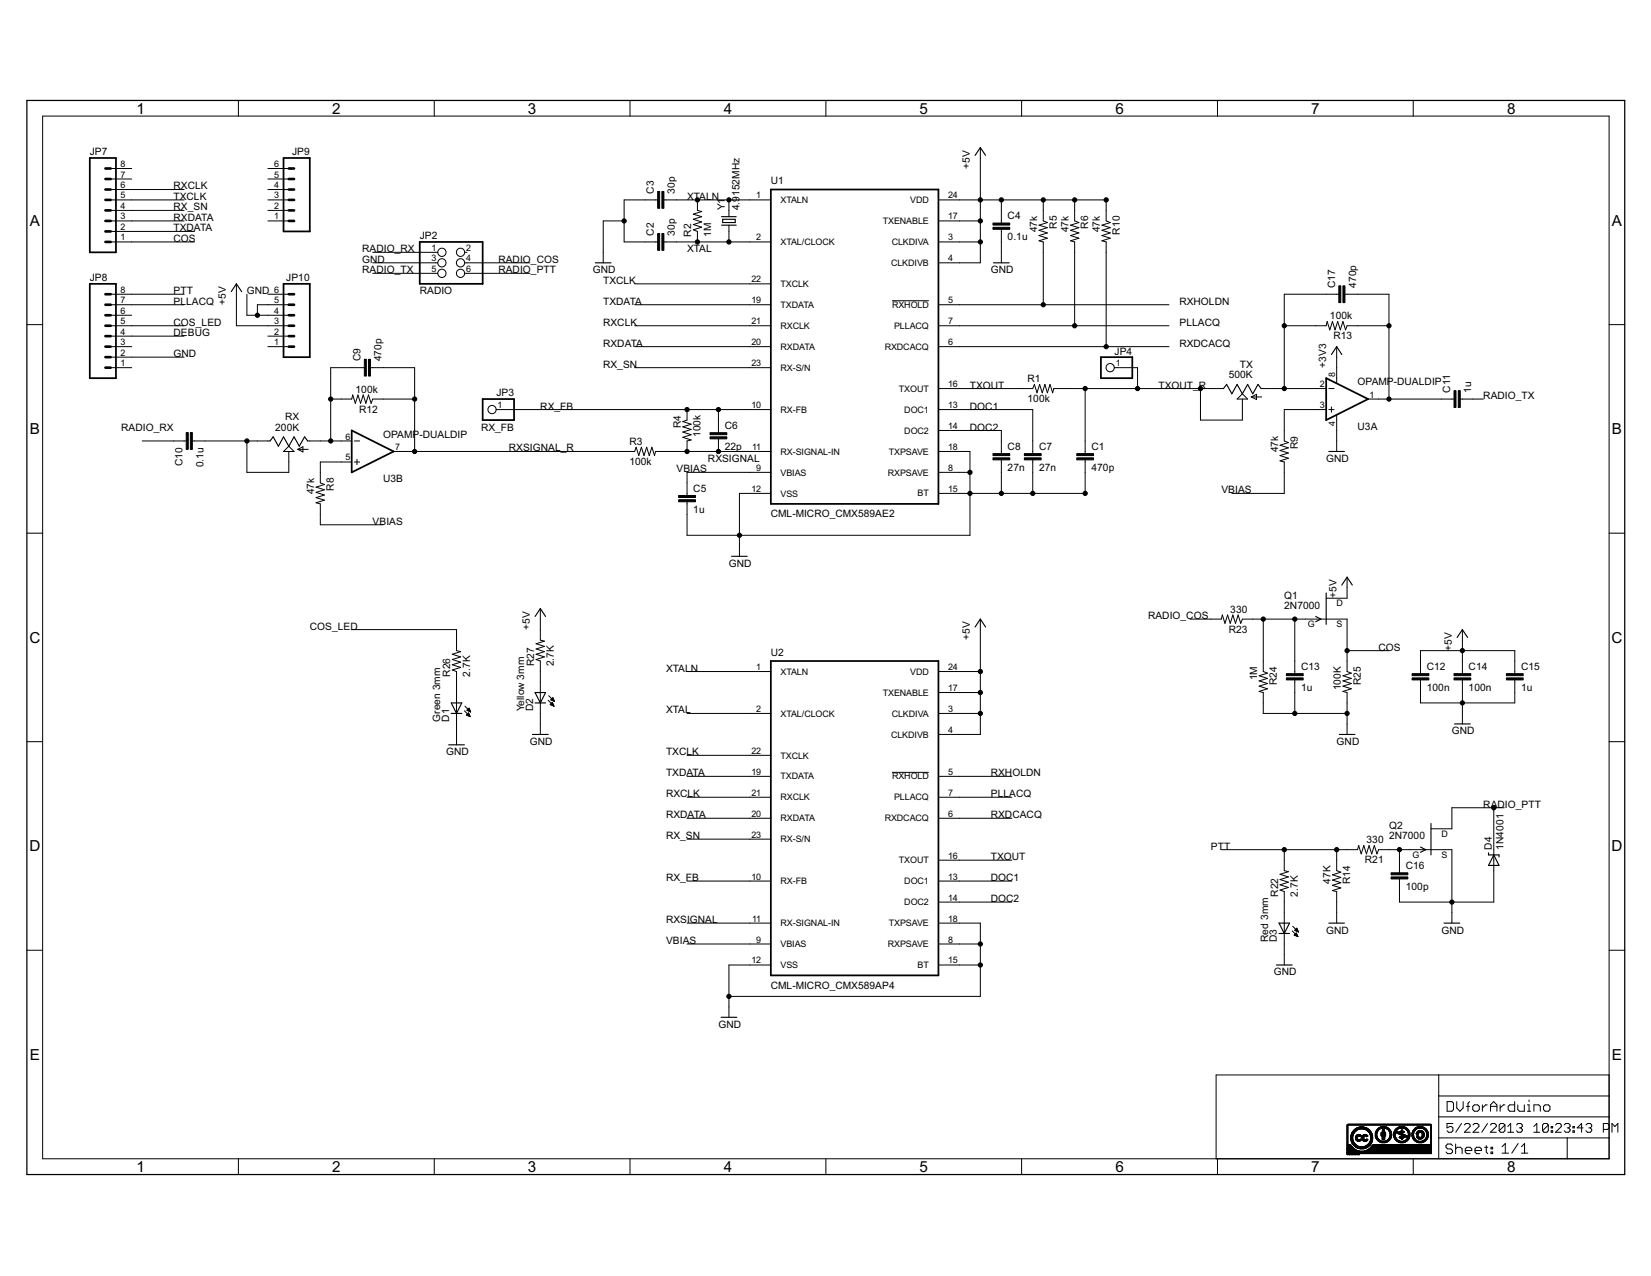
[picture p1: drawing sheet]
<svg xmlns="http://www.w3.org/2000/svg" width="279mm" height="216mm" viewBox="0 0 279 216" stroke-linecap="round" stroke-linejoin="round" font-family="sans-serif">
<defs><g id="words">
<g font-size="2.9">
<text x="23.1" y="19.2">1</text>
<text x="56.2" y="19.2">2</text>
<text x="89.4" y="19.2">3</text>
<text x="122.5" y="19.2">4</text>
<text x="155.6" y="19.2">5</text>
<text x="188.8" y="19.2">6</text>
<text x="221.9" y="19.2">7</text>
<text x="255" y="19.2">8</text>
<text x="5" y="38.2">A</text>
<text x="272.8" y="38.2">A</text>
<text x="5" y="73.5">B</text>
<text x="272.8" y="73.5">B</text>
<text x="5" y="108.8">C</text>
<text x="272.7" y="108.8">C</text>
<text x="5" y="144.1">D</text>
<text x="272.7" y="144.1">D</text>
<text x="5" y="179.3">E</text>
<text x="272.8" y="179.3">E</text>
<text x="23.1" y="198.3">1</text>
<text x="56.2" y="198.3">2</text>
<text x="89.4" y="198.3">3</text>
<text x="122.5" y="198.3">4</text>
<text x="155.6" y="198.3">5</text>
<text x="188.8" y="198.3">6</text>
<text x="221.9" y="198.3">7</text>
<text x="255" y="198.3">8</text>
</g>
<g font-size="1.9">
<text x="15.2" y="26.2">JP7</text>
<text x="49.4" y="26.2">JP9</text>
<text x="164.1" y="28.5" transform="rotate(-90 164.1 28.5)">+5V</text>
<text x="29.4" y="33.8">TXCLK</text>
<text x="29.4" y="32.1">RXCLK</text>
<text x="29.4" y="35.6">RX_SN</text>
<text x="110.7" y="32.8" transform="rotate(-90 110.7 32.8)">C3</text>
<text x="114.2" y="32.8" transform="rotate(-90 114.2 32.8)">30p</text>
<text x="116.3" y="33.8">XTALN</text>
<text x="122.6" y="35.6" transform="rotate(-90 122.6 35.6)">Y1</text>
<text x="125.1" y="35.6" transform="rotate(-90 125.1 35.6)">4.9152MHz</text>
<text x="130.4" y="31.2">U1</text>
<text x="29.4" y="37.4">RXDATA</text>
<text x="29.4" y="39.2">TXDATA</text>
<text x="29.4" y="40.9">COS</text>
<text x="71" y="40.5">JP2</text>
<text x="110.7" y="39.9" transform="rotate(-90 110.7 39.9)">C2</text>
<text x="114.2" y="39.9" transform="rotate(-90 114.2 39.9)">30p</text>
<text x="117" y="40" transform="rotate(-90 117 40)">R2</text>
<text x="120.3" y="40" transform="rotate(-90 120.3 40)">1M</text>
<text x="170.5" y="40.7">0.1u</text>
<text x="170.5" y="37.1">C4</text>
<text x="175.5" y="39.3" transform="rotate(-90 175.5 39.3)">47k</text>
<text x="178.8" y="38.7" transform="rotate(-90 178.8 38.7)">R5</text>
<text x="180.8" y="39.3" transform="rotate(-90 180.8 39.3)">47k</text>
<text x="184.2" y="38.7" transform="rotate(-90 184.2 38.7)">R6</text>
<text x="186.1" y="39.3" transform="rotate(-90 186.1 39.3)">47k</text>
<text x="189.5" y="39.7" transform="rotate(-90 189.5 39.7)">R10</text>
<text x="15.2" y="47.5">JP8</text>
<text x="48.4" y="47.5">JP10</text>
<text x="61.3" y="44.5">GND</text>
<text x="61.3" y="42.7">RADIO_RX</text>
<text x="61.3" y="46.2">RADIO_TX</text>
<text x="84.3" y="46.2">RADIO_PTT</text>
<text x="84.3" y="44.5">RADIO_COS</text>
<text x="100.3" y="46.2">GND</text>
<text x="116.3" y="42.7">XTAL</text>
<text x="167.7" y="46.2">GND</text>
<text x="29.4" y="51.6">PLLACQ</text>
<text x="29.4" y="49.8">PTT</text>
<text x="38.2" y="51.6" transform="rotate(-90 38.2 51.6)">+5V</text>
<text x="41.8" y="49.8">GND</text>
<text x="71" y="49.8">RADIO</text>
<text x="102.1" y="48">TXCLK</text>
<text x="102.1" y="51.6">TXDATA</text>
<text x="199.6" y="51.6">RXHOLDN</text>
<text x="225.9" y="48.7" transform="rotate(-90 225.9 48.7)">C17</text>
<text x="229.5" y="48.7" transform="rotate(-90 229.5 48.7)">470p</text>
<text x="29.4" y="55.1">COS_LED</text>
<text x="29.4" y="56.9">DEBUG</text>
<text x="102.1" y="55.1">RXCLK</text>
<text x="102.1" y="58.7">RXDATA</text>
<text x="188.6" y="60">JP4</text>
<text x="199.6" y="55.1">PLLACQ</text>
<text x="199.6" y="58.7">RXDCACQ</text>
<text x="225.1" y="54.1">100k</text>
<text x="225.7" y="57.4">R13</text>
<text x="29.4" y="60.4">GND</text>
<text x="61" y="61.1" transform="rotate(-90 61 61.1)">C9</text>
<text x="64.6" y="61.1" transform="rotate(-90 64.6 61.1)">470p</text>
<text x="102.1" y="62.2">RX_SN</text>
<text x="164.1" y="65.8">TXOUT</text>
<text x="173.9" y="64.7">R1</text>
<text x="196.1" y="65.8">TXOUT_R</text>
<text x="207.9" y="64">500K</text>
<text x="209.8" y="62.2">TX</text>
<text x="224.4" y="62.2" transform="rotate(-90 224.4 62.2)">+3V3</text>
<text x="229.7" y="65.2">OPAMP-DUALDIP</text>
<text x="48.3" y="71.1">RX</text>
<text x="60.2" y="66.5">100k</text>
<text x="60.8" y="69.8">R12</text>
<text x="84" y="67.1">JP3</text>
<text x="91.4" y="69.3">RX_FB</text>
<text x="164.1" y="69.3">DOC1</text>
<text x="173.9" y="68.1">100k</text>
<text x="245.4" y="66.5" transform="rotate(-90 245.4 66.5)">C11</text>
<text x="249" y="66.5" transform="rotate(-90 249 66.5)">1u</text>
<text x="251" y="67.5">RADIO_TX</text>
<text x="20.5" y="72.8">RADIO_RX</text>
<text x="46.6" y="72.8">200K</text>
<text x="64.8" y="74.1">OPAMP-DUALDIP</text>
<text x="81.4" y="72.8">RX_FB</text>
<text x="86.1" y="76.4">RXSIGNAL_R</text>
<text x="106.5" y="75.3">R3</text>
<text x="115.2" y="72.4" transform="rotate(-90 115.2 72.4)">R4</text>
<text x="118.6" y="74" transform="rotate(-90 118.6 74)">100k</text>
<text x="122.6" y="76.1">22p</text>
<text x="122.6" y="72.6">C6</text>
<text x="164.1" y="72.8">DOC2</text>
<text x="170.5" y="76.1">C8</text>
<text x="175.8" y="76.1">C7</text>
<text x="184.7" y="76.1">C1</text>
<text x="216.3" y="76.5" transform="rotate(-90 216.3 76.5)">47k</text>
<text x="219.6" y="76" transform="rotate(-90 219.6 76)">R9</text>
<text x="229.7" y="72.8">U3A</text>
<text x="30.9" y="78.9" transform="rotate(-90 30.9 78.9)">C10</text>
<text x="34.4" y="79.1" transform="rotate(-90 34.4 79.1)">0.1u</text>
<text x="53.1" y="83.6" transform="rotate(-90 53.1 83.6)">47k</text>
<text x="56.5" y="83" transform="rotate(-90 56.5 83)">R8</text>
<text x="64.8" y="81.6">U3B</text>
<text x="106.5" y="78.7">100k</text>
<text x="114.5" y="79.9">VBIAS</text>
<text x="117.3" y="83.2">C5</text>
<text x="119.8" y="78.2">RXSIGNAL</text>
<text x="170.5" y="79.7">27n</text>
<text x="175.8" y="79.7">27n</text>
<text x="184.7" y="79.7">470p</text>
<text x="206.7" y="83.5">VBIAS</text>
<text x="224.4" y="78.2">GND</text>
<text x="63.1" y="88.8">VBIAS</text>
<text x="117.3" y="86.8">1u</text>
<text x="130.4" y="87.5">CML-MICRO_CMX589AE2</text>
<text x="123.4" y="95.9">GND</text>
<text x="217.3" y="101.3">Q1</text>
<text x="226.2" y="101.2" transform="rotate(-90 226.2 101.2)">+5V</text>
<text x="52.4" y="106.5">COS_LED</text>
<text x="89.7" y="106.5" transform="rotate(-90 89.7 106.5)">+5V</text>
<text x="194.3" y="104.8">RADIO_COS</text>
<text x="207.9" y="107.1">R23</text>
<text x="208.2" y="103.7">330</text>
<text x="217.3" y="103">2N7000</text>
<text x="90.4" y="112.7" transform="rotate(-90 90.4 112.7)">R27</text>
<text x="93.7" y="112.7" transform="rotate(-90 93.7 112.7)">2.7K</text>
<text x="112.7" y="113.6">XTALN</text>
<text x="130.4" y="111">U2</text>
<text x="164.1" y="108.3" transform="rotate(-90 164.1 108.3)">+5V</text>
<text x="220.2" y="113.4">C13</text>
<text x="233.3" y="110.1">COS</text>
<text x="241.4" y="113.4">C12</text>
<text x="245.7" y="110.1" transform="rotate(-90 245.7 110.1)">+5V</text>
<text x="248.5" y="113.4">C14</text>
<text x="257.4" y="113.4">C15</text>
<text x="76.2" y="114.5" transform="rotate(-90 76.2 114.5)">R26</text>
<text x="79.6" y="114.5" transform="rotate(-90 79.6 114.5)">2.7K</text>
<text x="212.7" y="115.1" transform="rotate(-90 212.7 115.1)">1M</text>
<text x="216.1" y="115.9" transform="rotate(-90 216.1 115.9)">R24</text>
<text x="220.2" y="116.9">1u</text>
<text x="226.9" y="116.8" transform="rotate(-90 226.9 116.8)">100K</text>
<text x="230.3" y="115.9" transform="rotate(-90 230.3 115.9)">R25</text>
<text x="241.4" y="116.9">100n</text>
<text x="248.5" y="116.9">100n</text>
<text x="257.4" y="116.9">1u</text>
<text x="74.5" y="122.1" transform="rotate(-90 74.5 122.1)">Green 3mm</text>
<text x="76" y="122.1" transform="rotate(-90 76 122.1)">D1</text>
<text x="88.7" y="120.4" transform="rotate(-90 88.7 120.4)">Yellow 3mm</text>
<text x="90.2" y="120.4" transform="rotate(-90 90.2 120.4)">D2</text>
<text x="112.7" y="120.7">XTAL</text>
<text x="245.7" y="124.3">GND</text>
<text x="75.5" y="127.8">GND</text>
<text x="89.7" y="126">GND</text>
<text x="112.7" y="127.8">TXCLK</text>
<text x="112.7" y="131.4">TXDATA</text>
<text x="167.7" y="131.4">RXHOLDN</text>
<text x="226.2" y="126">GND</text>
<text x="112.7" y="134.9">RXCLK</text>
<text x="167.7" y="134.9">PLLACQ</text>
<text x="251" y="136.7">RADIO_PTT</text>
<text x="112.7" y="138.4">RXDATA</text>
<text x="112.7" y="142">RX_SN</text>
<text x="167.7" y="138.4">RXDCACQ</text>
<text x="204.9" y="143.8">PTT</text>
<text x="231.3" y="142.7">330</text>
<text x="235.1" y="142">2N7000</text>
<text x="235.1" y="140.3">Q2</text>
<text x="252.5" y="143.8" transform="rotate(-90 252.5 143.8)">D4</text>
<text x="254.4" y="143.8" transform="rotate(-90 254.4 143.8)">1N4001</text>
<text x="112.7" y="149.1">RX_FB</text>
<text x="167.7" y="149.1">DOC1</text>
<text x="167.7" y="145.5">TXOUT</text>
<text x="225.1" y="149.5" transform="rotate(-90 225.1 149.5)">47K</text>
<text x="228.5" y="149.6" transform="rotate(-90 228.5 149.6)">R14</text>
<text x="231" y="146.1">R21</text>
<text x="237.9" y="147">C16</text>
<text x="167.7" y="152.6">DOC2</text>
<text x="216.3" y="151.7" transform="rotate(-90 216.3 151.7)">R22</text>
<text x="219.6" y="151.7" transform="rotate(-90 219.6 151.7)">2.7K</text>
<text x="237.9" y="150.6">100p</text>
<text x="112.7" y="156.2">RXSIGNAL</text>
<text x="112.7" y="159.7">VBIAS</text>
<text x="214.6" y="159.4" transform="rotate(-90 214.6 159.4)">Red 3mm</text>
<text x="216.1" y="159.4" transform="rotate(-90 216.1 159.4)">D3</text>
<text x="224.4" y="158">GND</text>
<text x="243.9" y="158">GND</text>
<text x="130.4" y="167.3">CML-MICRO_CMX589AP4</text>
<text x="215.6" y="165">GND</text>
<text x="121.6" y="173.9">GND</text>
</g>
<g font-size="1.7">
<text x="20.4" y="28.3">8</text>
<text x="46.4" y="28.3">6</text>
<text x="20.4" y="35.4">4</text>
<text x="20.4" y="33.6">5</text>
<text x="20.4" y="31.8">6</text>
<text x="20.4" y="30">7</text>
<text x="46.4" y="35.4">2</text>
<text x="46.4" y="33.6">3</text>
<text x="46.4" y="31.8">4</text>
<text x="46.4" y="30">5</text>
<text x="128" y="33.6">1</text>
<text x="132.1" y="34.4">XTALN</text>
<text x="154" y="34.4">VDD</text>
<text x="160.4" y="33.6">24</text>
<text x="20.4" y="40.7">1</text>
<text x="20.4" y="38.9">2</text>
<text x="20.4" y="37.1">3</text>
<text x="46.4" y="37.1">1</text>
<text x="128" y="40.7">2</text>
<text x="132.1" y="41.5">XTAL/CLOCK</text>
<text x="149.4" y="37.9">TXENABLE</text>
<text x="150.9" y="41.5">CLKDIVA</text>
<text x="160.4" y="40.7">3</text>
<text x="160.4" y="37.1">17</text>
<text x="73" y="42.5">1</text>
<text x="73" y="44.2">3</text>
<text x="73" y="46">5</text>
<text x="78.9" y="42.5">2</text>
<text x="78.9" y="44.2">4</text>
<text x="78.9" y="46">6</text>
<text x="127.2" y="47.8">22</text>
<text x="150.8" y="45">CLKDIVB</text>
<text x="160.4" y="44.2">4</text>
<text x="20.4" y="53.1">6</text>
<text x="20.4" y="51.3">7</text>
<text x="20.4" y="49.5">8</text>
<text x="46.4" y="53.1">4</text>
<text x="46.4" y="51.3">5</text>
<text x="46.4" y="49.5">6</text>
<text x="127.2" y="51.3">19</text>
<text x="132.1" y="48.6">TXCLK</text>
<text x="132.1" y="52.1">TXDATA</text>
<text x="151" y="52.1">RXHOLD</text>
<text x="160.4" y="51.3">5</text>
<text x="20.4" y="58.4">3</text>
<text x="20.4" y="56.6">4</text>
<text x="20.4" y="54.9">5</text>
<text x="46.4" y="58.4">1</text>
<text x="46.4" y="56.6">2</text>
<text x="46.4" y="54.9">3</text>
<text x="127.2" y="54.9">21</text>
<text x="127.2" y="58.4">20</text>
<text x="132.1" y="55.6">RXCLK</text>
<text x="132.1" y="59.2">RXDATA</text>
<text x="149.7" y="59.2">RXDCACQ</text>
<text x="151.3" y="55.6">PLLACQ</text>
<text x="160.4" y="54.9">7</text>
<text x="160.4" y="58.4">6</text>
<text x="20.4" y="62">1</text>
<text x="20.4" y="60.2">2</text>
<text x="127.2" y="62">23</text>
<text x="132.1" y="62.7">RX-S/N</text>
<text x="160.4" y="65.5">16</text>
<text x="188.8" y="62">1</text>
<text x="223.4" y="65.5">2</text>
<text x="226" y="63.7" transform="rotate(-90 226 63.7)">8</text>
<text x="84.2" y="69">1</text>
<text x="127.2" y="69">10</text>
<text x="132.1" y="69.8">RX-FB</text>
<text x="152.1" y="66.3">TXOUT</text>
<text x="153" y="69.8">DOC1</text>
<text x="160.4" y="69">13</text>
<text x="223.4" y="69">3</text>
<text x="231.8" y="67.3">1</text>
<text x="58.4" y="77.9">5</text>
<text x="58.4" y="74.4">6</text>
<text x="66.9" y="76.1">7</text>
<text x="127.3" y="76.1">11</text>
<text x="132.1" y="76.9">RX-SIGNAL-IN</text>
<text x="150.4" y="76.9">TXPSAVE</text>
<text x="153" y="73.4">DOC2</text>
<text x="160.4" y="72.6">14</text>
<text x="160.4" y="76.1">18</text>
<text x="226" y="72.1" transform="rotate(-90 226 72.1)">4</text>
<text x="127.2" y="83.2">12</text>
<text x="128" y="79.7">9</text>
<text x="132.1" y="80.5">VBIAS</text>
<text x="150.2" y="80.5">RXPSAVE</text>
<text x="160.4" y="83.2">15</text>
<text x="160.4" y="79.7">8</text>
<text x="132.1" y="84">VSS</text>
<text x="155.3" y="84">BT</text>
<text x="221.3" y="106.1">G</text>
<text x="226.2" y="102.5">D</text>
<text x="226.2" y="106.1">S</text>
<text x="128" y="113.4">1</text>
<text x="160.4" y="113.4">24</text>
<text x="132.1" y="114.2">XTALN</text>
<text x="149.4" y="117.7">TXENABLE</text>
<text x="154" y="114.2">VDD</text>
<text x="160.4" y="116.9">17</text>
<text x="128" y="120.5">2</text>
<text x="132.1" y="121.2">XTAL/CLOCK</text>
<text x="150.8" y="124.8">CLKDIVB</text>
<text x="150.9" y="121.2">CLKDIVA</text>
<text x="160.4" y="120.5">3</text>
<text x="160.4" y="124">4</text>
<text x="127.2" y="127.6">22</text>
<text x="127.2" y="131.1">19</text>
<text x="132.1" y="128.3">TXCLK</text>
<text x="132.1" y="131.9">TXDATA</text>
<text x="151" y="131.9">RXHOLD</text>
<text x="160.4" y="131.1">5</text>
<text x="127.2" y="134.7">21</text>
<text x="132.1" y="135.4">RXCLK</text>
<text x="151.3" y="135.4">PLLACQ</text>
<text x="160.4" y="134.7">7</text>
<text x="127.2" y="141.7">23</text>
<text x="127.2" y="138.2">20</text>
<text x="132.1" y="142.5">RX-S/N</text>
<text x="132.1" y="139">RXDATA</text>
<text x="149.7" y="139">RXDCACQ</text>
<text x="160.4" y="138.2">6</text>
<text x="243.9" y="141.6">D</text>
<text x="127.2" y="148.8">10</text>
<text x="132.1" y="149.6">RX-FB</text>
<text x="152.1" y="146.1">TXOUT</text>
<text x="153" y="149.6">DOC1</text>
<text x="160.4" y="148.8">13</text>
<text x="160.4" y="145.3">16</text>
<text x="239.1" y="145.1">G</text>
<text x="243.9" y="145.1">S</text>
<text x="127.3" y="155.9">11</text>
<text x="153" y="153.2">DOC2</text>
<text x="160.4" y="152.4">14</text>
<text x="160.4" y="155.9">18</text>
<text x="128" y="159.5">9</text>
<text x="132.1" y="156.7">RX-SIGNAL-IN</text>
<text x="132.1" y="160.3">VBIAS</text>
<text x="150.2" y="160.3">RXPSAVE</text>
<text x="150.4" y="156.7">TXPSAVE</text>
<text x="160.4" y="159.5">8</text>
<text x="127.2" y="163">12</text>
<text x="132.1" y="163.8">VSS</text>
<text x="155.3" y="163.8">BT</text>
<text x="160.4" y="163">15</text>
</g>
</g></defs>
<g fill="none" stroke="#000" stroke-width=".17">
<path d="M7.2 19.6h265.1v176.5h-265.1zM40.3 17v2.6M73.5 17v2.6M106.6 17v2.6M139.8 17v2.6M172.9 17v2.6M206 17v2.6M239.2 17v2.6M18.7 33.8h12.5M18.7 37.4h12.5M18.7 39.2h14.2M18.7 35.6h12.5"/>
<path d="M18.7 32.1h12.5M18.7 30.3h3.6M18.7 28.5h3.6M45.3 33.8h3.6M45.3 37.4h3.6M45.3 35.6h3.6M45.3 32.1h3.6M45.3 30.3h3.6M45.3 28.5h3.6M105.6 37.4h-3.5v7.1M111.3 33.8h-5.7v7.1h5.7M112.4 33.8h18.1"/>
<path d="M118 33.8v1.8l.7 .2-1.4 .4 1.4 .5-1.4 .4 1.4 .4-1.4 .5 1.4 .4-1.4 .5 .7 .3v1.7M123.4 33.8v2.9M123.4 38.1v2.8M158.8 33.8h28.4v3.6l.7 .3-1.4 .4 1.4 .4-1.4 .5 1.4 .4-1.4 .5 1.4 .4-1.4 .4 .7 .2v17.8M158.8 37.4h7.1M165.9 25v19.5h-7.1M169.5 33.8v3.9M169.5 38.8v5.7M176.6 33.8v3.6l.6 .3-1.4 .4 1.4 .4-1.4 .5 1.4 .4-1.4 .5 1.4 .4-1.4 .4 .8 .2v10.7M181.9 33.8v3.6l.7 .3-1.4 .4 1.4 .4-1.4 .5 1.4 .4-1.4 .5 1.4 .4-1.4 .4 .7 .2v14.2M4.6 54.9h2.6M18.7 40.9h14.2"/>
<path d="M18.7 55.1h12.5M18.7 49.8h12.5M18.7 51.6h12.5M18.7 58.7h3.6M18.7 56.9h12.5M18.7 53.3h3.6M40 48v7.1h8.9M41.8 49.8v3.5h7.1M45.3 49.8h3.6M45.3 58.7h3.6M45.3 56.9h3.6M48.9 51.6h-5.3v1.7"/>
<path d="M63.1 44.5h11M63.1 42.7h11M63.1 46.2h11M78.6 44.5h11.1M78.6 42.7h.4M78.6 46.2h11.1M107.4 55.1h23.1M107.4 51.6h23.1M107.4 58.7h23.1M107.4 48h23.1M112.4 40.9h18.1M151 50.9h6.2"/>
<path d="M158.8 40.9h7.1M158.8 55.1h39M158.8 51.6h39M158.8 58.7h39M217.3 55.1h7.1l.2-.7 .4 1.4 .5-1.4 .4 1.4 .5-1.4 .4 1.4 .5-1.4 .4 1.4 .3-.7h7.1M226.2 58.7v6.1M226.5 49.8h-9.2v15.9M227.6 49.8h7.5v17.7M272.3 54.9h2.7M18.7 62.2h3.6M18.7 60.4h12.5M24.1 74.6h7.4"/>
<path d="M32.6 74.6h13.1M41.8 74.6v5.3h7.1v-3.5M48.9 75.5l.9 .9h-1.8zM50.4 76h1.8M50.4 76l.9-.4v.9zM52.1 74.6h7.4M56 67.5h3.5l.2-.7 .4 1.4 .5-1.4 .4 1.4 .5-1.4 .4 1.4 .5-1.4 .4 1.4 .3-.7h7.1M59.5 78.2h-5.3v3.5l.7 .3-1.4 .4 1.4 .5-1.4 .4 1.4 .5-1.4 .4 1.4 .4-1.4 .5 .7 .2v3.5h10.6M60 74.6h.9M60 78.2h.9M60.4 77.7v.9M61.6 62.2h-5.6v12.4"/>
<path d="M62.7 62.2h7.5v14.2M66.6 76.4h40.8l.3-.7 .4 1.4 .4-1.4 .5 1.4 .4-1.4 .5 1.4 .4-1.4 .5 1.4 .1-.7h19.6M83.9 69.3h46.6M107.4 62.2h23.1M116.3 69.3v1.8l-.8 .2 1.5 .5-1.5 .4 1.5 .5-1.5 .4 1.5 .5-1.5 .4 1.5 .4-.7 .2v1.8M121.6 69.3v3.9M121.6 74.3v2.1M130.5 79.9h-14.2v3.9M158.8 65.7h16l.2-.7 .5 1.5 .4-1.5 .5 1.5 .4-1.5 .4 1.5 .5-1.5 .4 1.5 .2-.8h28.8M158.8 76.4h5.3v14.2h-47.8v-5.7M158.8 69.3h16v7.5M158.8 72.8h10.7v4"/>
<path d="M158.8 79.9h5.3M169.5 77.8v5.7M174.8 77.8v5.7M183.6 65.7v11.1M183.6 77.8v5.7h-24.8M188.6 62.2h3.9v3.5M203.2 65.7v5.4h7v-3.6M209.4 67.5l.8-.9 .9 .9zM211.8 67.2h1.7M211.8 67.2l.8-.5v.9zM213.4 65.7h11M224.4 69.3h-7.1v5.3l.7 .3-1.4 .4 1.4 .5-1.4 .4 1.4 .4-1.4 .5 1.4 .4-1.4 .5 .7 .2v5.3h-8.8"/>
<path d="M224.9 65.7h.9M224.9 69.3h.9M225.3 68.9v.8M226.2 70.2v6.2M231.5 67.5h14.6M247.1 67.5h3.9M4.6 90.2h2.6M130.5 83.5h-5.4v10.6M228 97.7v3.5h-3.6M272.3 90.2h2.7M59.5 106.5h17.8v3.6l.7 .2-1.5 .4 1.5 .4-1.5 .5 1.5 .4-1.5 .5 1.5 .4-1.5 .5 .8 .2v12.4M78.7 119.5l1 1"/>
<path d="M79.2 120h.2M79.3 119.9h.1M79.4 119.8h.1M91.4 103v5.3l.7 .2-1.4 .4 1.4 .5-1.4 .4 1.4 .5-1.4 .4 1.4 .4-1.4 .5 .7 .2v12.5M92.8 118.5l.9 1M92.9 117.7l.9 1M93.2 119.2h.4M93.2 119.3h.4M93.2 118.4h.5M93.2 119.1h.4M93.3 118.3h.4M93.3 119h.3"/>
<path d="M93.4 119.3h.3M93.4 118.9h.1M93.4 118.5h.3M93.4 118.2h.2M93.5 118.9l.2 .6-.6-.3zM93.5 118.9h.1M93.5 118.1h.1M93.6 118l.2 .7-.6-.3zM93.6 119.4h.1M93.6 118.6h.2M93.7 119.5h.1M93.7 118.6h.1"/>
<path d="M116.3 113.6h14.2M158.8 117.2h7.1M158.8 113.6h7.1M165.9 104.8v19.5h-7.1M201.4 104.8h5.3l.2-.7 .4 1.4 .5-1.4 .4 1.4 .4-1.4 .5 1.4 .4-1.4 .5 1.4 .2-.7h17.8v8.8l.7 .3-1.4 .4 1.4 .5-1.4 .4 1.4 .5-1.4 .4 1.4 .4-1.4 .5 .7 .2v7.1M213.8 104.8v8.8l.7 .3-1.4 .4 1.4 .5-1.4 .4 1.4 .5-1.4 .4 1.4 .4-1.4 .5 .7 .2v3.5h14.2M219.1 104.8v9.2M219.1 115v5.7M228 110.1h7.1M240.4 115v3.9h15.9v-3.9M240.4 114v-3.9h15.9v3.9M247.5 106.5v7.5"/>
<path d="M247.5 115v7.5M4.6 125.5h2.6M78.6 120.3l1 .9M78.9 121l.4-.4 .3 .6zM79 121h.4M79 120.2l.4-.4 .3 .7zM79 120.9h.4M79.1 121h.4M79.1 120.1h.4M79.1 120.2h.4M79.1 120.8h.3M79.2 120.7h.1"/>
<path d="M79.2 121.1h.3M79.3 120.3h.3M79.4 121.2h.1M79.4 120.4h.2M79.6 120.4h.1M116.3 131.4h14.2M116.3 120.7h14.2M116.3 134.9h14.2M116.3 138.5h14.2M116.3 127.8h14.2M151 130.7h6.2M158.8 131.4h12.4"/>
<path d="M158.8 120.7h7.1M158.8 134.9h12.4M158.8 138.5h12.4M252.8 136.7v15.9h-16v-3.9M254.6 136.7h-8.9v3.5h-3.5M272.3 125.5h2.7M116.3 149.1h14.2M116.3 142h14.2M116.3 156.2h14.2M116.3 159.7h14.2M158.8 156.2h7.1v12.4h-42.5M158.8 149.1h12.4"/>
<path d="M158.8 152.6h12.4M158.8 159.7h7.1M158.8 145.5h12.4M206.7 143.8h23l.2-.7 .5 1.4 .4-1.4 .4 1.4 .5-1.4 .4 1.4 .5-1.4 .4 1.4 .3-.7h12.4v12.4M217.3 143.8v3.5l.7 .2-1.4 .4 1.4 .5-1.4 .4 1.4 .5-1.4 .4 1.4 .5-1.4 .4 .7 .3v12.4M218.7 157.5l.9 1M218.8 156.7l.9 1M219 158.2l.4-.3 .2 .6zM219 158.2h.5M219.1 158.1h.4M219.1 157.4h.5M219.2 158.3h.3"/>
<path d="M219.2 158.1h.3M219.2 157.5h.4M219.2 157.3h.4M219.3 158h.1M219.3 157.2h.2M219.3 158.3h.3M219.3 157.9h.1M219.4 157.5h.3M219.4 157.2h.1M219.4 157.1h.1M219.5 157.1l.2 .6-.6-.3zM219.5 158.4h.1"/>
<path d="M219.5 157.6h.2M219.7 157.7h.1M226.2 143.8v3.5l.7 .3-1.4 .4 1.4 .5-1.4 .4 1.4 .5-1.4 .4 1.4 .4-1.4 .5 .7 .2v5.3M236.8 143.8v3.9M4.6 160.8h2.6M130.5 163.3h-7.1v8.8M158.8 163.3h7.1M272.3 160.8h2.7M40.3 196.1v2.6M73.5 196.1v2.6M106.6 196.1v2.6M139.8 196.1v2.6"/>
<path d="M172.9 196.1v2.6M206 196.1v2.6M228 195.3v.1M228 195.3h.1M228.1 195.3v.1M228.1 195.3h.1M228.2 195.3v.1M228.2 195.3h.2M228.2 195.3h.1M228.3 195.3h.1M228.4 195.3h.2M228.4 195.3h.1"/>
<path d="M228.5 195.3h-.1M228.5 195.3v.1M228.5 195.3h.1M228.6 195.4v-.1l.3 .1M228.6 195.3h.1M228.7 195.3v.1M228.7 195.3l.1 .1M228.7 195.3h.1M228.8 195.3h.1M228.9 195.3h.1M228.9 195.3l.1 .1-.1-.1M229 195.3v.1"/>
<path d="M229.1 195.3l.1 .1M229.1 195.3l-.1 .1M229.2 195.3v.1M229.3 195.3h.1M229.4 195.3l-.1 .1M229.4 195.3h.1M229.4 195.3h.6M229.5 195.3v.1M229.6 195.4h.1M229.7 195.3l.2 .1M229.7 195.3v.1M229.8 195.3h.1"/>
<path d="M229.8 195.3v.1M229.9 195.3v.1M230 195.3h.1M239.2 196.1v2.6M243.5 192.5h28.8M243.5 181.9v14.2M243.5 189h28.8M243.5 185.4h28.8M244.9 186.4h.8l.3 .3v1l-.3 .3h-.8zM245.8 193.8l-.3-.2h-.5l-.3 .2v.3l.3 .3h.5l.3 .3v.2l-.3 .3h-.5l-.3-.3M245.9 190.1h-1v.7l.5-.2h.2l.3 .2v.5l-.3 .3h-.5l-.2-.3M246.3 194.4l.3-.3h.6l.2 .3v.8"/>
<path d="M246.3 193.6v1.6M246.5 186.4v1.1l.6 .5 .5-.5v-1.1M247.3 190.1l-.9 1.5M247.8 190.4l.3-.3h.5l.2 .3v.2l-1 1h1M248 194.7h1.1v-.3l-.3-.3h-.6l-.2 .3v.5l.2 .3h.6M248.2 187.2h.5M248.7 186.4l-.3 .3v1.3M249.2 187.2l.3-.3h.6l.2 .3v.5l-.2 .3h-.6l-.3-.3zM249.3 190.4l.2-.3h.5l.3 .3v.2l-1 1h1M249.6 194.7h1.1v-.3l-.3-.3h-.5l-.3 .3v.5l.3 .3h.5M250.9 186.9v1.1M251.2 194.1h.6"/>
<path d="M251.5 193.8v1.1l.3 .3M251.7 186.9h-.3l-.5 .6M251.7 190.1l-.9 1.5M252.2 190.4l.3-.3h.5l.2 .3v.2l-1 1h1M252.2 187.2h1.1M252.2 188v-1.1l.6-.5 .5 .5v1.1M252.3 194.1h.3v.3h-.3zM252.3 194.9h.3v.3h-.3zM253.9 186.9v1.1M254.2 194l.5-.5v1.6M254.2 195.1h1.1M254.7 186.9h-.3l-.5 .6"/>
<path d="M254.7 190.4l-.3-.3h-.5l-.2 .3v.9M254.7 190.4v.9l-.3 .3h-.5l-.2-.3M254.7 190.4l-1 .9M255.2 191.6h1M255.2 190.6l.5-.5v1.5M256.3 186.4v1.6h-.8l-.3-.3v-.5l.3-.3h.8M256.6 190.4l.3-.3h.5l.2 .3v.2l-.2 .2M256.9 186.9v.8l.2 .3h.9v-1.1M256.9 193.5l-1.1 1.6M257.1 190.8h.3M257.4 190.8l.2 .3v.2l-.2 .3h-.5l-.3-.3M257.5 195.1h1.1"/>
<path d="M257.5 194l.5-.5v1.6M258.5 188h.5M258.5 186.9h.3v1.1M258.8 186.1v.3M259.6 191.6h1M259.6 190.6l.5-.5v1.5M259.6 188v-1.1h.8l.3 .3v.8M261.2 187.2l.3-.3h.5l.3 .3v.5l-.3 .3h-.5l-.3-.3zM262 190.4l-.2-.3h-.5l-.3 .3v.9M262 190.4v.9l-.2 .3h-.5l-.3-.3M262 190.4l-1 .9M262.5 190.6h.3v.2h-.3z"/>
<path d="M262.5 191.3h.3v.3h-.3zM263.2 190.4l.3-.3h.5l.2 .3v.2l-1 1h1M264.7 190.4l.3-.3h.5l.2 .3v.2l-.2 .2M265.2 192.5v3.6M265.2 190.8h.3M265.5 190.8l.2 .3v.2l-.2 .3h-.5l-.3-.3M266.2 190.6h.2v.2h-.2zM266.2 191.3h.2v.3h-.2zM267.9 190.8h-1l.8-.7v1.5M268.4 190.4l.2-.3h.5l.3 .3v.2l-.3 .2M268.9 190.8h.2M269.1 190.8l.3 .3v.2l-.3 .3h-.5l-.2-.3"/>
<path d="M272.3 181.9h-66.5v14.2M272.3 190.4l-.2-.3h-.8v1.5M272.3 190.8l-.2 .3h-.8M272.8 191.6v-1.5l.5 .5 .5-.5v1.5"/>
<circle cx="74.8" cy="46.2" r=".7"/>
<circle cx="74.8" cy="42.7" r=".7"/>
<circle cx="74.8" cy="44.5" r=".7"/>
<circle cx="77.9" cy="42.7" r=".7"/>
<circle cx="77.9" cy="44.5" r=".7"/>
<circle cx="77.9" cy="46.2" r=".7"/>
<circle cx="83.3" cy="69.3" r=".7"/>
<circle cx="187.9" cy="62.2" r=".7"/>
</g>
<g fill="none" stroke="#000" stroke-width=".19">
<path d="M122.1 36.7h2.5M122.1 38.1h2.5M122.3 37.1h2.1v.6h-2.1zM165 26.3l.9-1.3 .9 1.3M39.1 49.3l.9-1.3 .9 1.3M100.8 44.5h2.6M168.1 44.5h2.7M225.3 60l.9-1.3 .9 1.3M45.7 74.6l.5-.7 .9 1.6 .9-1.6 .9 1.6 .9-1.6 .9 1.6 .8-1.6 .6 .7M207.1 65.7l.5-.7 .9 1.6 .9-1.6 .8 1.6 .9-1.6 .9 1.6 .9-1.6 .5 .7M224.9 76.4h2.6M123.8 94.1h2.6"/>
<path d="M227.1 99l.9-1.3 .9 1.3M76.4 118.9h1.7l-.8 1.8zM90.6 118.9h1.7M90.6 117.2h1.7l-.9 1.7zM90.6 104.3l.8-1.3 .9 1.3M165 106.1l.9-1.3 .9 1.3M222.7 104.3l.8 .5-.8 .4M224.4 100.3v5.3M246.6 107.9l.9-1.4 .9 1.4M75.9 126h2.7M76.4 120.7h1.7M90.1 124.3h2.7"/>
<path d="M226.7 124.3h2.6M242.2 139.3v5.4M246.1 122.5h2.7M216.5 156.2h1.7l-.9 1.7zM216.5 157.9h1.7M224.9 156.2h2.6M240.4 143.3l.9 .5-.9 .4M244.4 156.2h2.6M251.9 144.3v.4h1.8v.3M252.8 144.7l.9 1.7h-1.8zM122 172.1h2.7M216 163.3h2.7"/>
</g>
<g fill="#000" stroke="#000" stroke-width=".17">
<path d="M111.3 32.4h.3v2.8h-.3zM111.3 39.5h.3v2.9h-.3zM112 32.4h.4v2.8h-.4zM112 39.5h.4v2.9h-.4zM168 37.7h2.9v.4h-2.9zM168 38.5h2.9v.3h-2.9zM226.6 48.4h.3v2.8h-.3zM227.3 48.4h.3v2.8h-.3zM31.5 73.2h.4v2.8h-.4zM32.2 73.2h.4v2.8h-.4zM61.7 60.8h.3v2.8h-.3zM62.4 60.8h.3v2.8h-.3z"/>
<path d="M120.2 73.2h2.8v.4h-2.8zM120.2 73.9h2.8v.4h-2.8zM168 76.8h2.9v.3h-2.9zM168 77.5h2.9v.3h-2.9zM173.4 76.8h2.8v.3h-2.8zM173.4 77.5h2.8v.3h-2.8zM182.2 76.8h2.9v.3h-2.9zM182.2 77.5h2.9v.3h-2.9zM246.1 66.1h.3v2.8h-.3zM246.8 66.1h.3v2.8h-.3zM114.9 83.8h2.8v.4h-2.8zM114.9 84.6h2.8v.3h-2.8z"/>
<path d="M217.7 114h2.8v.3h-2.8zM217.7 114.7h2.8v.3h-2.8zM239 114h2.8v.3h-2.8zM239 114.7h2.8v.3h-2.8zM246.1 114h2.8v.3h-2.8zM246.1 114.7h2.8v.3h-2.8zM254.9 114h2.9v.3h-2.9zM254.9 114.7h2.9v.3h-2.9zM235.4 147.7h2.9v.3h-2.9zM235.4 148.4h2.9v.3h-2.9zM227.9 195.2h14.4zM227.9 195.1l14.4 .1z"/>
<path d="M227.9 195.1h14.4zM227.9 195l14.4 .1zM227.9 195h14.4zM227.9 194.9l14.4 .1zM227.9 194.7h1.9zM227.9 194.6h1.7zM227.9 194.6h1.6zM227.9 194.5h1.5zM227.9 194.5h1.4zM227.9 194.3l1.2 .1zM227.9 194.3h1.2zM227.9 194.1l1 .1z"/>
<path d="M227.9 194.1h1zM227.9 194l.9 .1zM227.9 193.8l.8 .1zM227.9 193.8h.8zM227.9 193.7l.7 .1zM228 194.9h9.6zM228 194.8l5.3 .1zM228 194.8h5.3zM228 194.7l2.1 .1zM228 194.7l1.9 .1zM228 194.6l1.7 .1zM228 194.5l1.4 .1z"/>
<path d="M228 194.4l1.3 .1zM228 194.4h1.2zM228 194.2l1.1 .1zM228 194.2h1zM228 194h.8zM228 193.9l.7 .1zM228 193.9h.7zM228 193.7h.1zM228 193.6l.1 .1zM228 193.6h.1zM228 193.5l.1 .1zM228 193.5h.1z"/>
<path d="M228 193.4l.1 .1zM228 193.4h.1zM228 193.3l.1 .1zM228 193.3h.1zM228 193.2l.1 .1zM228 193.2h.1zM228 193.1l.1 .1zM228 193.1h.1zM228 193l.1 .1zM228 193h.1zM228 192.9l.1 .1zM228 192.9h.1z"/>
<path d="M228 192.8l.1 .1zM228 192.8h.1zM228 192.7l.1 .1zM228 192.7h.1zM228 192.6l.1 .1zM228 192.6h.1zM228 192.5l.1 .1zM228 192.5h.1zM228 192.4l.1 .1zM228 192.4h.1zM228 192.3l.1 .1zM228 192.3h.1z"/>
<path d="M228 192.2l.1 .1zM228 192.2h.1zM228 192.1l.1 .1zM228 192.1h.1zM228 192l.1 .1zM228 192h.1zM228 191.9l.1 .1zM228 191.9h.1zM228 191.8l.1 .1zM228 191.8h.1zM228 191.7l.1 .1zM228 191.7h.1z"/>
<path d="M228 191.6l.1 .1zM228 191.6h.1zM228 191.5l.1 .1zM228 191.5h.1zM228 191.4l.1 .1zM228 191.4h.1zM228 191.3l.1 .1zM228 191.3h.1zM228 191.2l.1 .1zM228 191.2h.1zM228 191.1l.1 .1zM228 191.1h.1z"/>
<path d="M228 191l.1 .1zM228 191h.1zM228 190.9l.1 .1zM228 190.9h.1zM228 190.8l.1 .1zM228 190.8h.1zM228 190.7l.1 .1zM228 190.7h.1zM228 190.6l.1 .1zM228 190.6h.1zM228 190.5l.1 .1zM228 190.5h.1z"/>
<path d="M228 190.4l.1 .1zM228 190.4h.1zM228 190.3l14.2 .1zM228 190.3h14.2zM228 190.2l14.2 .1zM228.1 190.2h14zM228.6 192.5l.3 .1zM228.6 192.6l.3 .1zM228.6 192.6h.3zM228.6 192.5h.3zM228.6 192.4l.3 .1zM228.6 192.4h.3z"/>
<path d="M228.6 192.9h.3zM228.6 192.8l.3 .1zM228.6 192.8h.3zM228.6 192.7l.3 .1zM228.6 192.7h.3zM228.6 192.3l.3 .1zM228.6 192.3h.3zM228.6 192.2l.3 .1zM228.6 192.2h.3zM228.6 193h.4zM228.6 192.9l.4 .1zM228.6 192.9h.4z"/>
<path d="M228.6 192.1l.4 .1zM228.6 192.1h.4zM228.6 192l.4 .1zM228.6 192h.4zM228.7 193.1h.3zM228.7 193l.3 .1zM228.7 192h.3zM228.7 191.9l.3 .1zM228.7 191.9h.3zM228.7 193.2l.4 .1zM228.7 193.2h.4zM228.7 193.1l.3 .1z"/>
<path d="M228.7 191.8l.4 .1zM228.7 191.8h.4zM228.7 191.7l.5 .1zM228.7 193.3h.4zM228.8 193.4h.4zM228.8 193.3l.4 .1zM228.8 191.7h.4zM228.8 193.4l.4 .1zM228.8 191.6l.4 .1zM228.8 191.6h.4zM228.8 193.5h.5zM228.8 191.6h.5z"/>
<path d="M228.9 193.5l.4 .1zM228.9 193.5h.4zM228.9 191.5l.4 .1zM228.9 191.5h.4zM228.9 193.6h.5zM228.9 191.5h.5zM228.9 193.6l.5 .1zM228.9 191.4l.5 .1zM229 193.7h.5zM229 193.6l.4 .1zM229 191.4h.4zM229 193.7l.5 .1z"/>
<path d="M229 191.3l.5 .1zM229 191.3h.5zM229 193.7l.6 .1zM229 191.3h.6zM229.1 193.8h.5zM229.1 191.2l.5 .1zM229.1 193.8l.6 .1zM229.1 191.2h.6zM229.2 193.8l.5 .1zM229.2 191.2h.5zM229.2 193.9h.6zM229.2 191.1l.6 .1z"/>
<path d="M229.2 193.9l.7 .1zM229.2 191.1h.7zM229.3 194h.7zM229.3 191.1h.7zM229.3 194h.8zM229.3 191l.8 .1zM229.4 194l1 .1zM229.4 192.6h.3zM229.4 192.5l.3 .1zM229.4 192.5h.3zM229.4 192.4l.3 .1zM229.4 191h2.1z"/>
<path d="M229.4 194.1h2.1zM229.4 192.8h.4zM229.4 192.7h.3zM229.4 192.6l.3 .1zM229.4 192.4h.3zM229.4 190.9l2.1 .1zM229.4 192.7l.4 .1zM229.4 192.7h.4zM229.4 192.3l.4 .1zM229.4 192.3h.4zM229.4 192.8l.5 .1zM229.4 192.2l.4 .1z"/>
<path d="M229.5 194.1h1.9zM229.5 192.9h.9zM229.5 192.2h.4zM229.5 192.2h.9zM229.5 190.9h1.9zM229.5 194.1l1.9 .1zM229.5 192.1l.9 .1zM229.6 192.9l.7 .1zM229.6 192.1h.7zM229.6 193h.7zM229.6 192l.7 .1zM229.6 194.2h1.7z"/>
<path d="M229.6 190.8l1.7 .1zM229.6 193h.6zM229.7 194.2h1.5zM229.7 192h.5zM229.7 190.8h1.5zM229.7 193l.5 .1zM229.7 194.2l1.5 .1zM229.7 192h.4zM229.8 190.8h1.4zM229.8 193.1h.3zM229.8 194.3h1.2zM229.8 190.7l1.2 .1z"/>
<path d="M229.9 191.9l.1 .1zM230 194.3l.9 .1zM230 190.7h.9zM230 192.2h.4zM230.1 192.8l.3 .1zM230.1 192.2l.3 .1zM230.1 192.8h.3zM230.1 194.4h.7zM230.1 192.3h.2zM230.2 192.8h.1zM230.2 192.7l.1 .1zM230.2 190.7h.5z"/>
<path d="M230.5 192.7h.3zM230.5 192.6l.3 .1zM230.5 192.6h.3zM230.5 192.5l.3 .1zM230.5 192.5h.3zM230.5 192.4l.3 .1zM230.5 192.4h.3zM230.5 194l1 .1zM230.5 192.3l.3 .1zM230.5 192.8h.4zM230.5 192.7l.3 .1zM230.5 192.3h.3z"/>
<path d="M230.5 192.2l.4 .1zM230.5 192.3h.4zM230.5 192.9h1zM230.5 192.8l.5 .1zM230.5 192.2h.5zM230.6 192.2h.9zM230.6 192.9h.8zM230.6 192.1l.8 .1zM230.6 192.9l.8 .1zM230.6 192.1h.8zM230.7 193h.7zM230.7 192l.7 .1z"/>
<path d="M230.7 193h.6zM230.7 192h.6zM230.8 193l.5 .1zM230.8 191l.8 .1zM230.8 194h.8zM230.8 192h.4zM230.8 194.7l2.5 .1zM230.9 193.1h.3zM230.9 194h.7zM230.9 191.1h.7zM230.9 191.9l.2 .1zM231 194.7l2.3 .1z"/>
<path d="M231 193.9l.6 .1zM231 191.1h.7zM231.1 193.9h.6zM231.1 191.1l.6 .1zM231.1 194.7h2.2zM231.1 192.8l.4 .1zM231.1 192.2h.4zM231.2 193.8l.6 .1zM231.2 191.2h.6zM231.2 194.6l2.1 .1zM231.2 192.8h.3zM231.2 192.2l.3 .1z"/>
<path d="M231.2 192.3h.1zM231.2 192.8h.2zM231.2 192.3h.2zM231.2 192.7l.2 .1zM231.3 194.6h2.1zM231.3 193.8h.5zM231.3 191.2l.5 .1zM231.3 193.7l.6 .1zM231.3 191.3h.6zM231.4 194.6h1.9zM231.4 193.7l.5 .1zM231.4 191.3h.5z"/>
<path d="M231.4 193.7h.5zM231.4 191.3l.5 .1zM231.4 194.5l1.9 .1zM231.5 193.6l.4 .1zM231.5 191.4h.4zM231.5 194.5h1.9zM231.5 193.6l.5 .1zM231.5 191.4l.5 .1zM231.5 193.6h.5zM231.5 191.5h.5zM231.6 194.5h1.7zM231.6 193.5l.4 .1z"/>
<path d="M231.6 191.5h.4zM231.6 194.4l1.7 .1zM231.6 193.5h.4zM231.6 191.6h.5zM231.6 191.5l.4 .1zM231.6 194.4h1.7zM231.6 193.5h.5zM231.6 193.4l.5 .1zM231.7 193.4h.4zM231.7 191.6l.4 .1zM231.7 194.4h1.7zM231.7 191.7h.4z"/>
<path d="M231.8 194.3l1.6 .1zM231.8 193.3l.3 .1zM231.8 193.3h.3zM231.8 191.7l.3 .1zM231.8 191.7h.3zM231.8 194.3h1.5zM231.8 193.3h.4zM231.8 193.2l.4 .1zM231.8 191.8h.4zM231.8 194.2l1.5 .1zM231.8 193.2h.4zM231.8 193.1l.4 .1z"/>
<path d="M231.8 191.9h.4zM231.8 191.8l.4 .1zM231.9 193.1h.3zM231.9 192h.3zM231.9 191.9l.3 .1zM231.9 191.9h.3zM231.9 194.2h1.4zM231.9 193l.3 .1zM231.9 193h.3zM231.9 192.9l.4 .1zM231.9 192.1h.4zM231.9 192l.3 .1z"/>
<path d="M231.9 194.2h1.5zM231.9 192.9h.4zM231.9 192.8l.4 .1zM231.9 192.8h.4zM231.9 192.7l.4 .1zM231.9 192.7h.4zM231.9 192.4h.4zM231.9 192.3l.4 .1zM231.9 192.3h.4zM231.9 192.2l.4 .1zM231.9 192.2h.4zM231.9 192.1l.4 .1z"/>
<path d="M232 194.1l1.4 .1zM232 192.6l.3 .1zM232 192.6h.3zM232 192.5l.3 .1zM232 192.5h.3zM232 192.4l.3 .1zM232 192.4h.3zM232 194.1h1.3zM232 194.1h5.6zM232 194l10.2 .1zM232.1 194h10.1zM232.1 194h10.2z"/>
<path d="M232.1 193.9l10.2 .1zM232.2 193.9h10.1zM232.2 193.8l10.1 .1zM232.2 193.8h10.1zM232.3 193.7l10 .1zM232.3 193.7l9.9 .1zM232.7 192.3h.3zM232.7 192.2l.3 .1zM232.7 191.7l.3 .1zM232.7 191.7h.3zM232.7 192.2h.3zM232.7 192.1l.3 .1z"/>
<path d="M232.7 192.1h.3zM232.7 192l.3 .1zM232.7 192h.3zM232.7 191.9l.3 .1zM232.7 191.9h.3zM232.7 191.8l.3 .1zM232.7 191.8h.3zM232.8 192.4h.3zM232.8 192.3l.3 .1zM232.8 192.3h.2zM232.8 191.7h.2zM232.8 191.6l.3 .1z"/>
<path d="M232.8 191.6h.3zM232.8 192.5h.3zM232.8 192.4l.3 .1zM232.8 191.5l.3 .1zM232.8 191.5h.3zM232.8 191.5h.4zM232.8 192.5l.4 .1zM232.8 192.5l.3 .1zM232.8 191.4l.3 .1zM232.9 192.6l.3 .1zM232.9 192.6h.3zM232.9 191.4h.3z"/>
<path d="M232.9 191.3l.3 .1zM232.9 192.7h.4zM232.9 191.3h.3zM232.9 191.3h.4zM232.9 192.7l.4 .1zM232.9 191.2l.4 .1zM233 191.2h.3zM233 192.8h.3zM233 192.8h.4zM233 192.8l.4 .1zM233 191.1l.4 .1zM233.1 192.9h.3z"/>
<path d="M233.1 191.1h.3zM233.1 192.9h.4zM233.1 191l.4 .1zM233.1 192.9l.5 .1zM233.1 191h.5zM233.2 193h.4zM233.2 190.9l.4 .1zM233.2 193h.5zM233.2 193l.6 .1zM233.2 190.9h.5zM233.3 190.9h.5zM233.3 193.1h.6z"/>
<path d="M233.3 190.8l.8 .1zM233.3 193.1h1.6zM233.3 190.8h1.6zM233.4 193.1l1.4 .1zM233.4 190.8h1.4zM233.4 193.2h1.4zM233.5 190.7l1.3 .1zM233.5 194.7l.3 .1zM233.5 194.7h.3zM233.5 194.6l.3 .1zM233.5 194.6h.3zM233.5 194.4h.3z"/>
<path d="M233.5 194.3l.3 .1zM233.5 194.3h.3zM233.5 194.2l.3 .1zM233.5 194.5l.2 .1zM233.5 194.4h.2zM233.5 193.2l1.2 .1zM233.6 190.7h1.1zM233.6 193.3h1.1zM233.6 190.7h1zM233.7 193.3h.8zM233.7 192.2h.8zM233.7 192.1l.8 .1z"/>
<path d="M233.7 192.1h.8zM233.7 192l.8 .1zM233.7 192h.8zM233.7 191.9l.8 .1zM233.7 191.9h.8zM233.7 191.8l.8 .1zM233.7 191.8h.8zM233.7 191.7l.8 .1zM233.7 191.7h.8zM233.7 191.6l.8 .1zM233.8 192.2h.7zM233.8 191.6h.7z"/>
<path d="M233.8 190.6l.7 .1zM233.8 193.3l.6 .1zM233.8 191.6h.6zM233.8 194.8l.5 .1zM233.8 194.1h.3zM233.9 194.4l.3 .1zM233.9 194.8l.4 .1zM233.9 194.5h.4zM233.9 194.1l.2 .1zM233.9 192.8l.4 .1zM233.9 192.8h.4zM233.9 192.7l.4 .1z"/>
<path d="M233.9 192.7h.4zM233.9 192.6l.4 .1zM233.9 192.6h.4zM233.9 192.5l.4 .1zM233.9 192.5h.4zM233.9 192.4l.4 .1zM233.9 192.4h.4zM233.9 192.3l.4 .1zM233.9 192.3h.4zM233.9 192.2l.4 .1zM233.9 191.3h.4zM233.9 194.4h.3z"/>
<path d="M233.9 191.4h.4zM233.9 191.2h.4zM234 194.8h.3zM234 194.5h.3zM234 194.4h.2zM234 194.3l.2 .1zM234 194.2l.1 .1zM234 194.2h.1zM234 191.3l.3 .1zM234 191.3h.3zM234 191.2l.3 .1zM234 191.2h.3z"/>
<path d="M234 194.5l.3 .1zM234 191.4l.3 .1zM234 191.1l.2 .1zM234 190.6h.3zM234 194.7l.3 .1zM234 194.6h.3zM234 194.3h.2zM234 194.7h.4zM234 194.6l.4 .1zM234 194.6h.4zM234 191.1h.2zM234.1 191.5h.1z"/>
<path d="M234.2 190.8l.7 .1zM234.2 194.1h.4zM234.3 194.1l.3 .1zM234.3 194.2h.2zM234.3 194.3h.2zM234.3 194.2l.2 .1zM234.3 193.1h.6zM234.4 194.3l.1 .1zM234.4 190.9h.6zM234.5 193l.5 .1zM234.5 190.9h.5zM234.5 194.8l1.9 .1z"/>
<path d="M234.5 194.8h1.9zM234.5 194.7l1.9 .1zM234.5 194.7h1.9zM234.5 194.6l1.9 .1zM234.5 194.6h1.9zM234.5 194.5l1.9 .1zM234.6 194.5h1.8zM234.6 194.4l1.8 .1zM234.6 193h.5zM234.6 194.4h1.8zM234.6 190.9l.5 .1zM234.7 194.3l1.7 .1z"/>
<path d="M234.7 191h.4zM234.7 194.3h1.7zM234.7 194.2l1.7 .1zM234.7 192.9l.4 .1zM234.7 194.2h1.7zM234.7 191l.4 .1zM234.8 192.9h.3zM234.8 191.1h.3zM234.8 194.1l1.6 .1zM234.8 194.1h1.6zM234.8 192.9h.4zM234.8 192.8l.4 .1z"/>
<path d="M234.8 191.1h.4zM234.9 192.8h.3zM234.9 191.1l.3 .1zM234.9 191.2h.3zM234.9 192.8h.4zM234.9 192.7l.4 .1zM234.9 191.2h.4zM235 192.7h.3zM235 191.2l.3 .1zM235 191.3h.3zM235 192.6l.4 .1zM235 191.3l.4 .1z"/>
<path d="M235.1 192.6h.3zM235.1 192.5l.3 .1zM235.1 191.4l.3 .1zM235.1 191.4h.3zM235.1 192.5h.3zM235.1 191.5h.3zM235.1 192.4l.3 .1zM235.1 192.4h.3zM235.1 191.5l.3 .1zM235.2 192.4h.2zM235.2 192.3l.3 .1zM235.2 192.3h.3z"/>
<path d="M235.2 191.7h.3zM235.2 191.6l.3 .1zM235.2 191.6h.2zM235.2 192.2l.3 .1zM235.2 192.2h.3zM235.2 192.1l.3 .1zM235.2 192.1h.3zM235.2 191.9h.3zM235.2 191.8l.3 .1zM235.2 191.8h.3zM235.2 191.7l.3 .1zM235.3 192l.2 .1z"/>
<path d="M235.3 192h.2zM235.3 191.9l.2 .1zM235.3 191.9h.2zM235.8 192l.3 .1zM235.8 192h.3zM235.8 191.9l.3 .1zM235.8 191.9h.3zM235.9 192.3h.3zM235.9 192.2l.2 .1zM235.9 192.2h.2zM235.9 192.1l.2 .1zM235.9 192.1h.2z"/>
<path d="M235.9 191.8l.2 .1zM235.9 191.8h.2zM235.9 191.7l.2 .1zM235.9 191.7h.3zM235.9 191.5l.7 .1zM235.9 192.4h.3zM235.9 192.3l.3 .1zM235.9 191.6l.3 .1zM235.9 191.6h1.3zM235.9 191.6h.8zM235.9 192.5l.4 .1zM235.9 192.5h.3z"/>
<path d="M235.9 192.4l.3 .1zM235.9 191.5h.6zM235.9 191.5h.7zM236 192.6h.3zM236 192.5l.3 .1zM236 191.4l.4 .1zM236 192.7h.3zM236 191.4h.3zM236 191.3h.3zM236 192.6l.3 .1zM236 191.3l.3 .1zM236 192.7h.4z"/>
<path d="M236 191.3h.4zM236.1 191.2l.3 .1zM236.1 192.7l.3 .1zM236.1 191.2h.3zM236.1 192.8h.3zM236.1 192.8h.4zM236.1 191.1l.4 .1zM236.2 192.8l.3 .1zM236.2 191.1h.3zM236.2 191.1h.4zM236.2 192.9h.3zM236.2 192.9h.4z"/>
<path d="M236.2 191.6l.9 .1zM236.2 191l.4 .1zM236.3 192.9l.3 .1zM236.3 191h.4zM236.3 193h.4zM236.3 190.9l.4 .1zM236.3 191.7h.8zM236.3 193h.5zM236.3 190.9h.5zM236.3 193l.6 .1zM236.4 190.9h.5zM236.4 193.1h.6z"/>
<path d="M236.4 193.1h1.6zM236.4 191.7l.7 .1zM236.4 190.8l.8 .1zM236.5 190.8h1.5zM236.5 193.1l1.5 .1zM236.5 191.8h.7zM236.5 190.8h1.4zM236.6 194.8l.3 .1zM236.6 194.8h.3zM236.6 194.5h.1zM236.6 194.4v.1zM236.6 194.7l.2 .1z"/>
<path d="M236.6 194.7h.2zM236.6 194.6l.1 .1zM236.6 194.6h.1zM236.6 194.5l.1 .1zM236.6 193.2h1.3zM236.6 194.1h.3zM236.6 191.8h.7zM236.6 190.7l1.2 .1zM236.6 194.2h.3zM236.6 194.1l.3 .1zM236.6 193.2l1.2 .1zM236.6 190.7h1.2z"/>
<path d="M236.7 194.2l.2 .1zM236.7 194.2h.2zM236.7 193.3h1zM236.7 191.8l.7 .1zM236.7 194.3h.2zM236.7 194.4h.2zM236.7 194.3l.2 .1zM236.7 192.4l.9 .1zM236.7 191.9h.7zM236.7 190.7h1zM236.8 194.4h.1zM236.8 192.4h.8z"/>
<path d="M236.8 194.5h.1zM236.8 194.4l.1 .1zM236.8 193.3h.8zM236.8 192.5h.8zM236.8 192.4h.9zM236.8 191.6h.8zM236.9 194.5v.1zM236.9 192.5l.7 .1zM236.9 192.3l.2 .1zM236.9 191.9h.6zM236.9 191.5h.8zM236.9 190.6l.7 .1z"/>
<path d="M236.9 191.5l.7 .1zM236.9 191.5h.7zM236.9 192.3h.1zM236.9 191.9l.7 .1zM236.9 193.3l.6 .1zM236.9 192.5l.6 .1zM237 191.4l.6 .1zM237 192h.7zM237 191.4h.5zM237 192.6h.4zM237.1 194.8l.3 .1zM237.1 194.8h.2z"/>
<path d="M237.1 194.7l.2 .1zM237.1 194.7h.1zM237.1 194.6l.1 .1zM237.1 194.6h.1zM237.1 194.5l.1 .1zM237.1 194.5h.1zM237.1 194.4l.1 .1zM237.1 194.4h.1zM237.1 194.3l.1 .1zM237.1 194.3h.1zM237.1 194.2l.2 .1zM237.1 194.2h.2z"/>
<path d="M237.1 194.1l.3 .1zM237.1 192h.6zM237.1 190.6h.3zM237.1 194.1h.3zM237.2 191.3l.1 .1zM237.2 192l.6 .1zM237.2 192.8h.1zM237.2 192.7l.1 .1zM237.2 192.7h.1zM237.2 192.6l.1 .1zM237.2 191.3h.1zM237.2 191.2l.1 .1z"/>
<path d="M237.2 191.2h.1zM237.2 192.1h.7zM237.3 190.8l.7 .1zM237.3 192.1l.7 .1zM237.3 191.6h.3zM237.3 192.3l.4 .1zM237.4 194.6h.4zM237.4 194.5l2.4 .1zM237.4 194.5h2.3zM237.4 194.5h2.2zM237.4 194.4l2.1 .1zM237.4 194.4h2.1z"/>
<path d="M237.4 192.3h1.2zM237.4 192.2h.7zM237.4 194.7h.3zM237.4 194.6l.3 .1zM237.4 194.6h2.5zM237.4 194.3l.3 .1zM237.4 194.3h.3zM237.4 192.2h.8zM237.4 191.6l.1 .1zM237.4 192.2l.8 .1zM237.4 194.7l.3 .1zM237.5 193.1h.6z"/>
<path d="M237.5 194.2l.2 .1zM237.5 190.9h.6zM237.6 193l.5 .1zM237.6 194.9h2.2zM237.6 194.1h2.2zM237.6 190.9h.5zM237.7 193h.4zM237.7 190.9l.5 .1zM237.7 194.8l1.9 .1zM237.7 194.1h1.9zM237.7 193h.5zM237.8 191h.4z"/>
<path d="M237.8 194.8l1.8 .1zM237.8 194.1l1.8 .1zM237.8 192.9l.4 .1zM237.8 192.3l.8 .1zM237.8 194.8h1.7zM237.8 194.2h1.8zM237.8 192.9h.4zM237.8 191l.4 .1zM237.9 194.7l1.6 .1zM237.9 194.2l1.6 .1zM237.9 194.2h1.6zM237.9 192.4h.7z"/>
<path d="M237.9 191.1h.4zM237.9 194.7h1.6zM237.9 194.6l1.6 .1zM237.9 194.6h2.1zM237.9 194.3l1.6 .1zM237.9 194.3h1.6zM237.9 192.9h.4zM238 192.8l.3 .1zM238 192.4h.5zM238 191.1l.3 .1zM238 192.8h.3zM238 192.4l.5 .1z"/>
<path d="M238 191.2h.4zM238 192.8h.4zM238.1 192.7l.3 .1zM238.1 191.2l.3 .1zM238.1 191.2h.3zM238.1 192.7h.3zM238.1 191.3h.3zM238.1 192.7h.4zM238.1 191.3h.4zM238.1 192.5h.4zM238.2 192.6l.3 .1zM238.2 192.6h.3z"/>
<path d="M238.2 191.3l.3 .1zM238.2 192.5l.3 .1zM238.2 191.4l.3 .1zM238.2 191.4h.3zM238.2 191.5h.3zM238.3 191.6h.3zM238.3 191.5l.2 .1zM238.3 191.7h.3zM238.3 191.6l.3 .1zM238.3 192.2l.3 .1zM238.3 192.2h.3zM238.3 192.1l.3 .1z"/>
<path d="M238.3 192.1h.3zM238.3 192l.3 .1zM238.3 192h.3zM238.3 191.9l.3 .1zM238.3 191.9h.3zM238.3 191.8l.3 .1zM238.3 191.8h.3zM238.3 191.7l.3 .1zM239 192.2h.2zM239 192.1l.2 .1zM239 192.1h.2zM239 192l.2 .1z"/>
<path d="M239 192h.2zM239 191.9l.2 .1zM239 191.9h.2zM239 191.8l.2 .1zM239 191.8h.2zM239 191.7l.2 .1zM239 192.3l.3 .1zM239 192.3h.3zM239 192.3h.2zM239 192.2l.2 .1zM239 191.7h.2zM239 191.6l.3 .1z"/>
<path d="M239 192.4l.3 .1zM239 192.4h.3zM239 191.6h.3zM239 191.5l.3 .1zM239 191.5h.3zM239 192.5l.4 .1zM239 191.4l.4 .1zM239.1 192.5l.3 .1zM239.1 192.5h.3zM239.1 191.5h.3zM239.1 192.6h.3zM239.1 191.4h.3z"/>
<path d="M239.1 191.3l.3 .1zM239.1 192.7h.4zM239.1 192.6l.3 .1zM239.1 191.3h.4zM239.2 192.7l.3 .1zM239.2 192.7h.3zM239.2 191.2l.3 .1zM239.2 192.8h.3zM239.2 191.2h.3zM239.2 192.8h.4zM239.2 191.1l.4 .1zM239.3 192.9h.3z"/>
<path d="M239.3 192.8l.3 .1zM239.3 191.1h.3zM239.3 192.9h.4zM239.3 192.9l.5 .1zM239.4 191l.3 .1zM239.4 193h.4zM239.4 191h.4zM239.4 193h.5zM239.4 190.9l.4 .1zM239.4 190.9h.5zM239.5 193l.5 .1zM239.5 190.9h.5z"/>
<path d="M239.5 193.1h.6zM239.5 190.8l.8 .1zM239.5 193.1h1.6zM239.6 190.8h1.5zM239.6 191.8h.5zM239.6 190.8h1.4zM239.6 193.1l1.5 .1zM239.6 194.6l.4 .1zM239.6 193.2h1.4zM239.6 191.8l.5 .1zM239.7 194.7l.3 .1zM239.7 194.7h.3z"/>
<path d="M239.7 194.3l.3 .1zM239.7 194.3h.2zM239.7 194.2l.2 .1zM239.7 191.9h.3zM239.7 190.7l1.3 .1zM239.7 192.2h.4zM239.7 194.4h.7zM239.7 193.2l1.2 .1zM239.7 192.3l.4 .1zM239.7 192.3h.4zM239.7 192.2l.4 .1zM239.7 191.8h.4z"/>
<path d="M239.7 191.7l.4 .1zM239.7 191.7h.4zM239.8 194.2h.1zM239.8 191.9l.2 .1zM239.8 191.7h.3zM239.8 190.7h1.1zM239.8 194.7l.1 .1zM239.8 192.4h.4zM239.8 192.4h.3zM239.8 191.6l.3 .1zM239.8 191.6h.4zM239.8 193.3h1.1z"/>
<path d="M239.8 192.5h1.1zM239.8 192.4l1.1 .1zM239.8 192h.1zM239.8 191.5l1.1 .1zM239.8 194.4h.6zM239.8 192.5l1 .1zM239.8 191.5h1.1zM239.9 192.5l.9 .1zM239.9 191.5h.9zM239.9 190.7h.9zM239.9 194.9h2.4zM239.9 194.1h2.4z"/>
<path d="M239.9 193.3h.8zM239.9 192.6h.8zM239.9 191.4l.9 .1zM239.9 192.6l.8 .1zM239.9 191.4h.8zM240 194.1h.5zM240 191.3l.7 .1zM240 190.6l.7 .1zM240 194.4l.4 .1zM240 194.8l.2 .1zM240 192.7h.6zM240.1 194.5h.2z"/>
<path d="M240.1 194.1l.4 .1zM240.1 193.3l.5 .1zM240.1 191.3h.5zM240.1 194.8l.1 .1zM240.1 192.7h.4zM240.1 194.2h.3zM240.1 194.8h.1zM240.1 194.7l.1 .1zM240.1 194.5l.2 .1zM240.1 194.3l.3 .1zM240.1 194.3h.3zM240.1 194.2l.3 .1z"/>
<path d="M240.1 194.2h.4zM240.1 194.7h.2zM240.1 194.6l.2 .1zM240.2 194.7v.1zM240.2 194.6h.1zM240.2 191.3h.3zM240.2 190.6h.3zM240.3 192.7l.1 .1zM240.4 194.8l.3 .1zM240.4 190.8l.7 .1zM240.4 194.8h.3zM240.4 194.7l.3 .1z"/>
<path d="M240.5 194.6h.1zM240.5 194.5l.1 .1zM240.5 194.5h.1zM240.5 191.6h.4zM240.5 194.4l.1 .1zM240.5 194.4h.1zM240.5 192.4h.4zM240.5 193.1h.7zM240.6 192.4h.3zM240.6 191.6h.3zM240.6 192.3l.4 .1zM240.6 191.6l.4 .1z"/>
<path d="M240.6 192.3h.4zM240.6 191.7h.4zM240.6 190.9h.6zM240.6 194.1h1.7zM240.7 192.2l.3 .1zM240.7 192.2h.3zM240.7 192.1l.3 .1zM240.7 191.8l.3 .1zM240.7 191.8h.3zM240.7 191.7l.3 .1zM240.7 194.2h1.6zM240.7 194.1l1.6 .1z"/>
<path d="M240.7 193l.5 .1zM240.7 192.1h.3zM240.7 192l.3 .1zM240.7 192h.3zM240.7 191.9l.3 .1zM240.7 191.9h.3zM240.7 194.3h1.6zM240.7 194.2l1.6 .1zM240.7 190.9h.5zM240.8 194.4h1.5zM240.8 194.3l1.5 .1zM240.8 194.5h1.4z"/>
<path d="M240.8 194.4l1.4 .1zM240.8 193h.5zM240.8 194.6h1.5zM240.8 194.5l1.5 .1zM240.8 190.9l.5 .1zM240.9 194.7h1.4zM240.9 194.6l1.4 .1zM240.9 194.6h1.4zM240.9 193h.4zM240.9 194.8h1.4zM240.9 194.7l1.4 .1zM240.9 192.9l.4 .1z"/>
<path d="M240.9 191h.4zM240.9 194.8l1.4 .1zM240.9 191l.5 .1zM241 192.9h.4zM241 191.1h.3zM241 192.8l.4 .1zM241 191.1h.4zM241.1 191.1l.3 .1zM241.1 192.8h.4zM241.1 191.2h.4zM241.2 191.2h.3zM241.2 192.7l.3 .1z"/>
<path d="M241.2 191.2l.3 .1zM241.2 192.7h.4zM241.2 191.3h.4zM241.2 192.6l.4 .1zM241.3 191.3h.3zM241.3 192.6h.3zM241.3 191.4h.3zM241.3 191.3l.3 .1zM241.3 192.5l.3 .1zM241.3 191.5h.3zM241.3 191.4l.3 .1zM241.4 192.5h.3z"/>
<path d="M241.4 192.4l.3 .1zM241.4 191.5l.3 .1zM241.4 191.5h.3zM241.4 192.4h.2zM241.4 192.4h.3zM241.4 192.3l.3 .1zM241.4 191.6l.3 .1zM241.4 191.6h.3zM241.4 191.6h.2zM241.4 192.3h.3zM241.4 192.2l.3 .1zM241.4 192.2h.3z"/>
<path d="M241.4 191.8h.3zM241.4 191.7l.3 .1zM241.4 191.7h.3zM241.5 192.2h.2zM241.5 192.1l.2 .1zM241.5 192.1h.2zM241.5 192l.2 .1zM241.5 192h.2zM241.5 191.9l.2 .1zM241.5 191.9h.2zM241.5 191.8l.2 .1zM241.5 191.8h.2z"/>
<path d="M242.1 190.4h.2zM242.1 193.7h.1zM242.1 193.6l.1 .1zM242.1 193.6h.1zM242.1 193.5l.1 .1zM242.1 193.5h.1zM242.1 193.4l.1 .1zM242.1 193.4h.1zM242.1 193.3l.1 .1zM242.1 193.3h.1zM242.1 193.2l.1 .1zM242.1 193.2h.1z"/>
<path d="M242.1 193.1l.1 .1zM242.1 193.1h.1zM242.1 193l.1 .1zM242.1 193h.1zM242.1 192.9l.1 .1zM242.1 192.9h.1zM242.1 192.8l.1 .1zM242.1 192.8h.1zM242.1 192.7l.1 .1zM242.1 192.7h.1zM242.1 192.6l.1 .1zM242.1 192.6h.1z"/>
<path d="M242.1 192.5l.1 .1zM242.1 192.5h.1zM242.1 192.4l.1 .1zM242.1 192.4h.1zM242.1 192.3l.1 .1zM242.1 192.3h.1zM242.1 192.2l.1 .1zM242.1 192.2h.1zM242.1 192.1l.1 .1zM242.1 192.1h.1zM242.1 192l.1 .1zM242.1 192h.1z"/>
<path d="M242.1 191.9l.1 .1zM242.1 191.9h.1zM242.1 191.8l.1 .1zM242.1 191.8h.1zM242.1 191.7l.1 .1zM242.1 191.7h.1zM242.1 191.6l.1 .1zM242.1 191.6h.1zM242.1 191.5l.1 .1zM242.1 191.5h.1zM242.1 191.4l.1 .1zM242.1 191.4h.1z"/>
<path d="M242.1 191.3l.1 .1zM242.1 191.3h.1zM242.1 191.2l.1 .1zM242.1 191.2h.1zM242.1 191.1l.1 .1zM242.1 191.1h.1zM242.1 191l.1 .1zM242.1 191h.1zM242.1 190.9l.1 .1zM242.1 190.9h.1zM242.1 190.8l.1 .1zM242.1 190.8h.1z"/>
<path d="M242.1 190.7l.1 .1zM242.1 190.7h.1zM242.1 190.6l.1 .1zM242.1 190.6h.1zM242.1 190.5l.1 .1zM242.1 190.5h.1zM242.1 190.4l.1 .1zM242.1 190.4h.1z"/>
</g>
<path d="M4.6 17h270.4v181.7h-270.4z" fill="none" stroke="#000" stroke-width=".21"/>
<path d="M15.2 26.7h4.4v16h-4.4zM48 26.7h4.4v12.5h-4.4zM130.5 32.1h28.3v53.2h-28.3zM15.2 48h4.4v16h-4.4zM48 48h4.4v12.4h-4.4zM71 40.9h10.7v7.1h-10.7zM59.5 72.8l7.1 3.6-7.1 3.5zM81.7 67.5h5.3v3.6h-5.3zM186.3 60.4h5.3v3.6h-5.3zM224.4 64l7.1 3.5-7.1 3.6zM130.5 111.8h28.3v53.2h-28.3z" fill="none" stroke="#000" stroke-width=".3"/>
<g fill="none" stroke="#000" stroke-width=".44">
<path d="M17.8 37.4h.9M17.8 39.2h.9M17.8 33.8h.9M17.8 35.6h.9M17.8 32.1h.9M17.8 30.3h.9M17.8 28.5h.9M48.9 37.4h.9M48.9 33.8h.9M48.9 35.6h.9M48.9 32.1h.9M48.9 30.3h.9"/>
<path d="M48.9 28.5h.9M17.8 40.9h.9M17.8 58.7h.9M17.8 55.1h.9M17.8 56.9h.9M17.8 53.3h.9M17.8 51.6h.9M17.8 49.8h.9M48.9 58.7h.9M48.9 55.1h.9M48.9 56.9h.9M48.9 53.3h.9"/>
<path d="M48.9 51.6h.9M48.9 49.8h.9M17.8 60.4h.9M17.8 62.2h.9"/>
</g>
<g fill="#000" stroke="#000" stroke-width=".17">
<circle cx="105.6" cy="37.4" r=".36"/>
<circle cx="118" cy="33.8" r=".36"/>
<circle cx="123.4" cy="33.8" r=".36"/>
<circle cx="165.9" cy="33.8" r=".36"/>
<circle cx="165.9" cy="37.4" r=".36"/>
<circle cx="169.5" cy="33.8" r=".36"/>
<circle cx="176.6" cy="33.8" r=".36"/>
<circle cx="181.9" cy="33.8" r=".36"/>
<circle cx="187.2" cy="33.8" r=".36"/>
<circle cx="43.6" cy="53.3" r=".36"/>
<circle cx="118" cy="40.9" r=".36"/>
<circle cx="123.4" cy="40.9" r=".36"/>
<circle cx="165.9" cy="40.9" r=".36"/>
<circle cx="176.6" cy="51.6" r=".36"/>
<circle cx="181.9" cy="55.1" r=".36"/>
<circle cx="187.2" cy="58.7" r=".36"/>
<circle cx="217.3" cy="55.1" r=".36"/>
<circle cx="235.1" cy="55.1" r=".36"/>
<circle cx="41.8" cy="74.6" r=".36"/>
<circle cx="56" cy="67.5" r=".36"/>
<circle cx="56" cy="74.6" r=".36"/>
<circle cx="70.2" cy="67.5" r=".36"/>
<circle cx="70.2" cy="76.4" r=".36"/>
<circle cx="116.3" cy="69.3" r=".36"/>
<circle cx="116.3" cy="76.4" r=".36"/>
<circle cx="121.6" cy="69.3" r=".36"/>
<circle cx="121.6" cy="76.4" r=".36"/>
<circle cx="164.1" cy="79.9" r=".36"/>
<circle cx="183.6" cy="65.7" r=".36"/>
<circle cx="192.5" cy="65.7" r=".36"/>
<circle cx="203.2" cy="65.7" r=".36"/>
<circle cx="217.3" cy="65.7" r=".36"/>
<circle cx="235.1" cy="67.5" r=".36"/>
<circle cx="125.1" cy="90.6" r=".36"/>
<circle cx="164.1" cy="83.5" r=".36"/>
<circle cx="169.5" cy="83.5" r=".36"/>
<circle cx="174.8" cy="83.5" r=".36"/>
<circle cx="183.6" cy="83.5" r=".36"/>
<circle cx="165.9" cy="117.2" r=".36"/>
<circle cx="165.9" cy="113.6" r=".36"/>
<circle cx="213.8" cy="104.8" r=".36"/>
<circle cx="219.1" cy="104.8" r=".36"/>
<circle cx="228" cy="110.1" r=".36"/>
<circle cx="247.5" cy="118.9" r=".36"/>
<circle cx="247.5" cy="110.1" r=".36"/>
<circle cx="165.9" cy="120.7" r=".36"/>
<circle cx="219.1" cy="120.7" r=".36"/>
<circle cx="228" cy="120.7" r=".36"/>
<circle cx="252.8" cy="136.7" r=".36"/>
<circle cx="165.9" cy="159.7" r=".36"/>
<circle cx="217.3" cy="143.8" r=".36"/>
<circle cx="226.2" cy="143.8" r=".36"/>
<circle cx="236.8" cy="143.8" r=".36"/>
<circle cx="245.7" cy="152.6" r=".36"/>
<circle cx="123.4" cy="168.6" r=".36"/>
<circle cx="165.9" cy="163.3" r=".36"/>
</g>
<use href="#words"/>
</svg>
